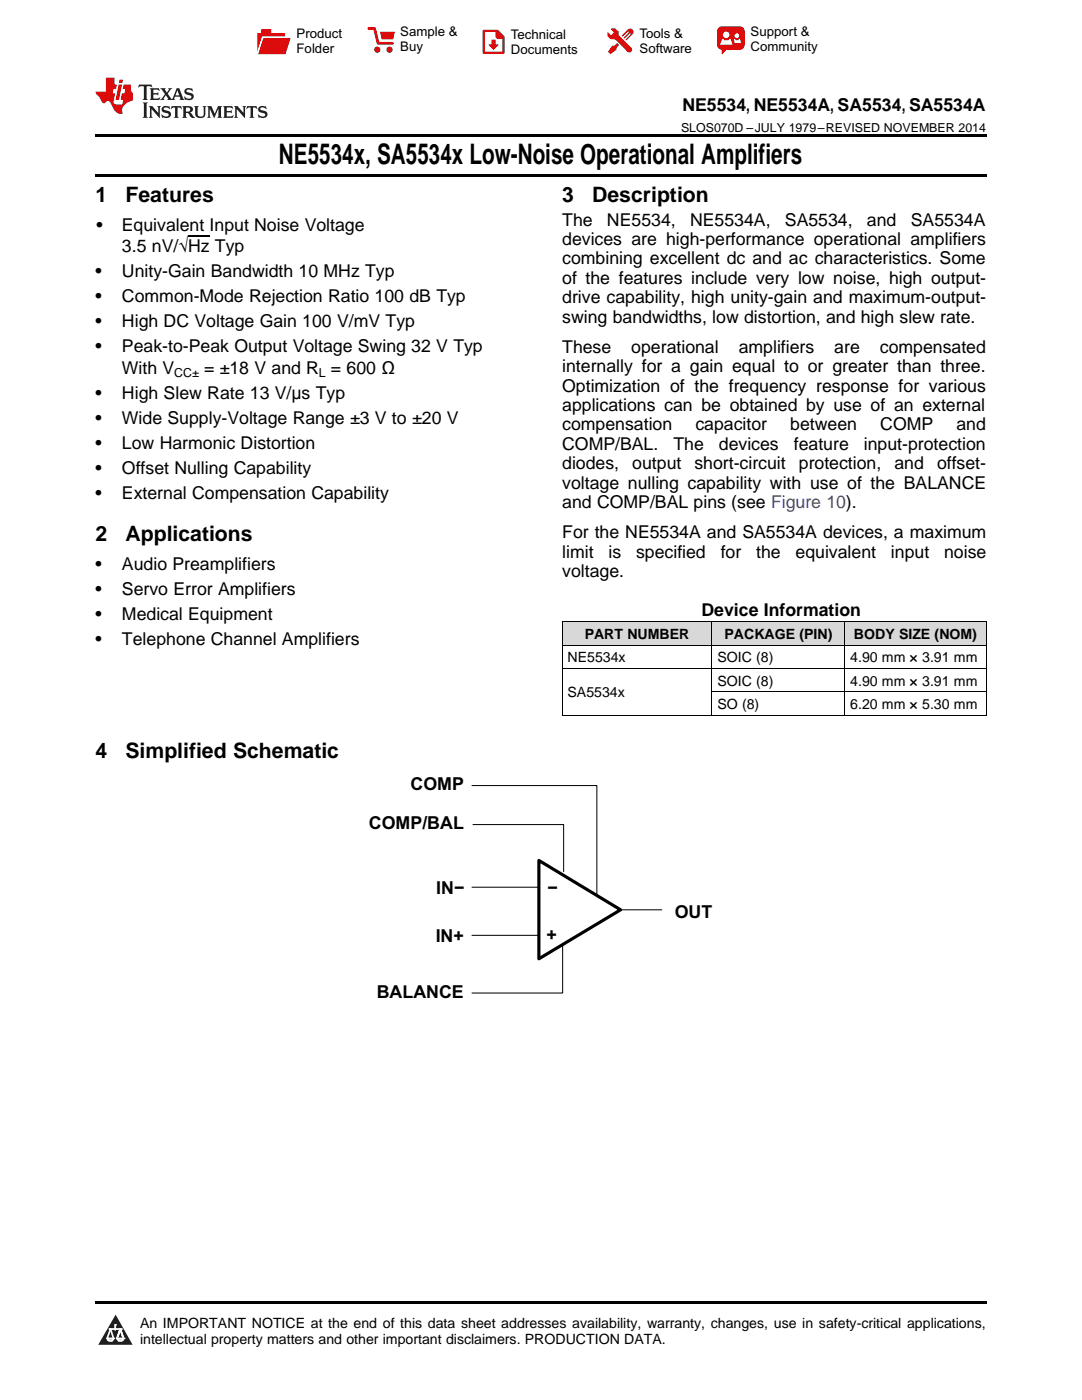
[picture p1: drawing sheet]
<svg xmlns="http://www.w3.org/2000/svg" width="216mm" height="279mm" viewBox="0 0 216 279" stroke-linecap="round" stroke-linejoin="round" font-family="sans-serif">
<defs><g id="words">
<text font-size="5.6" x="55.7" y="32.8">NE5534x, SA5534x Low-Noise Operational Amplifiers</text>
<g font-size="4.2">
<text x="19" y="40.4">1</text>
<text x="25" y="40.4">Features</text>
<text x="112.2" y="40.4">3</text>
<text x="118.2" y="40.4">Description</text>
<text x="19" y="108.1">2</text>
<text x="25" y="108.1">Applications</text>
<text x="19" y="151.2">4</text>
<text x="25" y="151.2">Simplified Schematic</text>
</g>
<g font-size="3.6">
<text x="81.9" y="157.7">COMP</text>
<text x="73.6" y="165.4">COMP/BAL</text>
<text x="87" y="178.4">IN−</text>
<text x="109.2" y="178.3">−</text>
<text x="134.6" y="183.3">OUT</text>
<text x="86.9" y="188">IN+</text>
<text x="109" y="187.7">+</text>
<text x="75.2" y="199.1">BALANCE</text>
</g>
<g font-size="3.5">
<text x="136.2" y="22.2">NE5534, NE5534A, SA5534, SA5534A</text>
<text x="19.2" y="46.1">•</text>
<text x="24.3" y="46.1">Equivalent Input Noise Voltage</text>
<text x="112.2" y="45">The</text>
<text x="121.1" y="45">NE5534,</text>
<text x="137.7" y="45">NE5534A,</text>
<text x="156.6" y="45">SA5534,</text>
<text x="173" y="45">and</text>
<text x="181.7" y="45">SA5534A</text>
<text x="24.3" y="50.3">3.5 nV/√Hz Typ</text>
<text x="112.2" y="48.9">devices are high-performance operational amplifiers</text>
<text x="112.2" y="52.8">combining excellent dc and ac characteristics. Some</text>
<text x="19" y="55.3">•</text>
<text x="24.3" y="55.3">Unity-Gain Bandwidth 10 MHz Typ</text>
<text x="112.2" y="56.7">of the features include very low noise, high output-</text>
<text x="19" y="60.3">•</text>
<text x="19" y="65.3">•</text>
<text x="24.3" y="60.3">Common-Mode Rejection Ratio 100 dB Typ</text>
<text x="24.3" y="65.3">High DC Voltage Gain 100 V/mV Typ</text>
<text x="112.2" y="60.5">drive capability, high unity-gain and maximum-output-</text>
<text x="112.2" y="64.4">swing bandwidths, low distortion, and high slew rate.</text>
<text x="19" y="70.3">•</text>
<text x="24.3" y="70.3">Peak-to-Peak Output Voltage Swing 32 V Typ</text>
<text x="112.2" y="70.4">These</text>
<text x="126" y="70.4">operational</text>
<text x="147.4" y="70.4">amplifiers</text>
<text x="166.5" y="70.4">are</text>
<text x="175.6" y="70.4">compensated</text>
<text x="24.3" y="74.6">With V</text>
<text x="40.7" y="74.6">= ±18 V and R = 600 Ω</text>
<text x="112.2" y="74.3">internally for a gain equal to or greater than three.</text>
<text x="19" y="79.6">•</text>
<text x="24.3" y="79.6">High Slew Rate 13 V/μs Typ</text>
<text x="112.2" y="78.1">Optimization of the frequency response for various</text>
<text x="112.2" y="82">applications can be obtained by use of an external</text>
<text x="19" y="84.6">•</text>
<text x="19" y="89.6">•</text>
<text x="24.3" y="84.6">Wide Supply-Voltage Range ±3 V to ±20 V</text>
<text x="24.3" y="89.6">Low Harmonic Distortion</text>
<text x="112.2" y="85.9">compensation</text>
<text x="112.2" y="89.8">COMP/BAL.</text>
<text x="134.4" y="89.8">The</text>
<text x="138.8" y="85.9">capacitor</text>
<text x="143.4" y="89.8">devices</text>
<text x="157.7" y="85.9">between</text>
<text x="158.4" y="89.8">feature</text>
<text x="172.4" y="89.8">input-protection</text>
<text x="175.6" y="85.9">COMP</text>
<text x="190.8" y="85.9">and</text>
<text x="19" y="94.6">•</text>
<text x="24.3" y="94.6">Offset Nulling Capability</text>
<text x="112.2" y="93.7">diodes,</text>
<text x="126.2" y="93.7">output</text>
<text x="138.6" y="93.7">short-circuit</text>
<text x="159.4" y="93.7">protection,</text>
<text x="178.5" y="93.7">and</text>
<text x="187" y="93.7">offset-</text>
<text x="19" y="99.6">•</text>
<text x="24.3" y="99.6">External Compensation Capability</text>
<text x="112.2" y="97.5">voltage nulling capability with use of the BALANCE</text>
<text x="112.2" y="101.4">and COMP/BAL pins (see Figure 10).</text>
<text x="112.2" y="107.4">For the NE5534A and SA5534A devices, a maximum</text>
<text x="19" y="113.8">•</text>
<text x="24.3" y="113.8">Audio Preamplifiers</text>
<text x="112.2" y="111.3">limit</text>
<text x="121.4" y="111.3">is</text>
<text x="126.9" y="111.3">specified</text>
<text x="143.8" y="111.3">for</text>
<text x="150.9" y="111.3">the</text>
<text x="158.7" y="111.3">equivalent</text>
<text x="177.8" y="111.3">input</text>
<text x="188.4" y="111.3">noise</text>
<text x="19" y="118.8">•</text>
<text x="24.3" y="118.8">Servo Error Amplifiers</text>
<text x="112.2" y="115.1">voltage.</text>
<text x="19" y="123.8">•</text>
<text x="24.3" y="123.8">Medical Equipment</text>
<text x="140" y="122.9">Device Information</text>
<text x="19" y="128.8">•</text>
<text x="24.3" y="128.8">Telephone Channel Amplifiers</text>
</g>
<g font-size="2.8">
<text x="116.7" y="127.5">PART NUMBER</text>
<text x="144.6" y="127.5">PACKAGE (PIN)</text>
<text x="170.4" y="127.5">BODY SIZE (NOM)</text>
<text x="113.2" y="132.2">NE5534x</text>
<text x="143.2" y="132.2">SOIC (8)</text>
<text x="143.2" y="136.8">SOIC (8)</text>
<text x="169.7" y="132.2">4.90 mm × 3.91 mm</text>
<text x="169.7" y="136.8">4.90 mm × 3.91 mm</text>
<text x="113.2" y="139.2">SA5534x</text>
<text x="143.2" y="141.5">SO (8)</text>
<text x="169.7" y="141.5">6.20 mm × 5.30 mm</text>
<text x="27.9" y="265">An IMPORTANT NOTICE at the end of this data sheet addresses availability, warranty, changes, use in safety-critical applications,</text>
<text x="27.9" y="268.2">intellectual property matters and other important disclaimers. PRODUCTION DATA.</text>
</g>
<g font-size="2.6">
<text x="59.2" y="7.6">Product</text>
<text x="59.2" y="10.6">Folder</text>
<text x="79.9" y="7.3">Sample &amp;</text>
<text x="79.9" y="10.2">Buy</text>
<text x="101.9" y="7.8">Technical</text>
<text x="101.9" y="10.8">Documents</text>
<text x="127.6" y="7.6">Tools &amp;</text>
<text x="127.6" y="10.6">Software</text>
<text x="149.8" y="7.2">Support &amp;</text>
<text x="149.8" y="10.2">Community</text>
</g>
<g font-size="2.5">
<text x="135.9" y="26.3">SLOS070D –JULY 1979–REVISED NOVEMBER 2014</text>
<text x="34.8" y="75.3">CC±</text>
<text x="63.6" y="75.3">L</text>
</g>
</g></defs>
<g fill="#d8d8d8">
<path d="M112.2 124.1h29.9v4.7h-29.9z"/>
<path d="M142.1 124.1h26.5v4.7h-26.5z"/>
<path d="M168.6 124.1h28.2v4.7h-28.2z"/>
</g>
<path d="M23.1 262.4l3.4 6h-6.9z" fill="#231f20"/>
<path d="M21.4 267.1h1.2l-.3 .5h-.3a.55 .55 0 0 1-.6-.5z" fill-rule="evenodd" fill="#fff"/>
<path d="M21.4 267.1h1.2l-.3 .5h-.3a.55 .55 0 0 1-.6-.5z" fill="none" stroke="#231f20" stroke-width=".34"/>
<path d="M21.4 267.1l1.2 .1-.3 .4h-.5z" fill="none" stroke="#fff" stroke-width=".34"/>
<path d="M23 265.3h.1" fill="none" stroke="#fff" stroke-width=".34"/>
<path d="M23 264.4v.9z" fill="#fff"/>
<path d="M23 264.4v.9z" fill="none" stroke="#fff" stroke-width=".34"/>
<circle cx="23" cy="264.4" r=".17" fill="#fff"/>
<path d="M21.9 265.2h.1" fill="none" stroke="#fff" stroke-width=".34"/>
<path d="M21.9 265.2h2.3z" fill="#fff"/>
<path d="M21.9 265.2h2.3z" fill="none" stroke="#fff" stroke-width=".34"/>
<circle cx="24.2" cy="265.2" r=".17" fill="#fff"/>
<path d="M23.3 267.1h.1" fill="none" stroke="#fff" stroke-width=".34"/>
<path d="M24 265.2l-.7 1.9z" fill="#fff"/>
<path d="M24 265.2l-.7 1.9z" fill="none" stroke="#fff" stroke-width=".34"/>
<path d="M24 265.2l.7 1.9z" fill="#fff"/>
<path d="M24 265.2l.7 1.9z" fill="none" stroke="#fff" stroke-width=".34"/>
<path d="M24.6 267.1h.1" fill="none" stroke="#fff" stroke-width=".34"/>
<circle cx="21.4" cy="267.1" r=".17" fill="#fff"/>
<path d="M22.1 265.2l-.7 1.9z" fill="#fff"/>
<path d="M22.1 265.2l-.7 1.9z" fill="none" stroke="#fff" stroke-width=".34"/>
<path d="M22.1 265.2l.5 1.9z" fill="#fff"/>
<path d="M22.1 265.2l.5 1.9z" fill="none" stroke="#fff" stroke-width=".34"/>
<circle cx="22.6" cy="267.1" r=".17" fill="#fff"/>
<path d="M23.4 267.1h1.3a.65 .65 0 0 1-.7 .5 .65 .65 0 0 1-.6-.5z" fill-rule="evenodd" fill="#fff"/>
<path d="M23.4 267.1h1.3a.65 .65 0 0 1-.7 .5 .65 .65 0 0 1-.6-.5z" fill="none" stroke="#231f20" stroke-width=".34"/>
<path d="M23.4 267.1h1.3l-.4 .5h-.6z" fill="none" stroke="#fff" stroke-width=".34"/>
<path d="M23.3 267.1h.1" fill="none" stroke="#fff" stroke-width=".34"/>
<circle cx="24.7" cy="267.1" r=".17" fill="#fff"/>
<path d="M19 259.7h177.8v.5h-177.8z" fill="#000"/>
<path d="M94.2 156.8h24.9v22.2M94.4 164.6h18.1v9.4" fill="none" stroke="#000" stroke-width=".2"/>
<path d="M107.5 171.7l16.3 9.9-16.3 9.8z" fill="#fff"/>
<path d="M107.5 171.7l16.3 9.9-16.3 9.8z" fill="none" stroke="#000" stroke-width=".63"/>
<g fill="none" stroke="#000" stroke-width=".2">
<path d="M112.2 133.4h84.6M112.2 128.7h84.6M112.2 124.1h84.6M112.2 124.1v18.7M142 124.1v18.7M142.1 138.1h54.7M168.5 124.1v18.7M196.8 124.1v18.7M112.2 142.7h84.6M94.2 177.1h13.2M94.2 186.7h13.2M112.3 188.8v9.4h-18.1"/>
<path d="M123.8 181.6h8.2"/>
</g>
<path d="M19 34.8h177.8v.5h-177.8zM19 26.8h177.8v.6h-177.8z" fill="#000"/>
<path d="M27.7 16.9l-.1 .6 .6-.3h.5v.2v2.2l-.2 .4h1l-.2-.4v-2.2v-.2h.5l.6 .3-.2-.6zM29.9 17.6l.2 .4v1.6l-.2 .4h1.9l.1-.6a1.09 1.09 0 0 1-1.3 .1v-.6h.6l.4 .2v-.7l-.2 .2h-.8v-.6l.2-.1a1.01 1.01 0 0 1 1 .3l-.1-.6zM32 17.6l.9 1.2-1 1.2h.9l-.2-.3 .5-.7 .5 .7-.3 .3h1.7l-.2-.3 .1-.4h1l.1 .4-.2 .3h1l-.3-.4-.7-2h-.5l-1 2.2-.8-1.1 .9-1.1h-.9l.2 .2-.4 .7-.4-.7 .2-.2zM35.4 18l.4 1h-.8zM37 17.7a.66 .66 0 0 0-.2 .8 .66 .66 0 0 0 .6 .4l.7 .2 .1 .2a.8 .8 0 0 1-.7 .4 .8 .8 0 0 1-.7-.5l.1 .8 .2-.2a.94 .94 0 0 0 1.1 .1 .94 .94 0 0 0 .4-.9 1.48 1.48 0 0 0-1.3-.6v-.4a1.1 1.1 0 0 1 1.2 .2l-.2-.6-.2 .1-.5-.1zM28.5 20.4l.2 .4v2.3l-.2 .4h1l-.2-.4v-2.3l.2-.4zM29.7 21.2l.2 .4v1.5l-.2 .4h.8l-.3-.4 .1-1.3 1.6 1.8v-2l.2-.4h-.7l.2 .2v1.1l-1.2-1.3zM32.5 21.3a.66 .66 0 0 0-.2 .8 .66 .66 0 0 0 .6 .4l.6 .2 .2 .2a.8 .8 0 0 1-.8 .4 .8 .8 0 0 1-.7-.5l.2 .7 .2-.1a.94 .94 0 0 0 1 .1 .94 .94 0 0 0 .5-1 1.47 1.47 0 0 0-1.3-.6l-.1-.3a1.1 1.1 0 0 1 1.3 .2l-.2-.6-.2 .1-.5-.2zM34.3 21.2l-.2 .6a.64 .64 0 0 1 .8-.3v1.6l-.2 .4h1l-.3-.4 .1-1.6a.66 .66 0 0 1 .8 .3l-.2-.6zM36.3 21.2l.3 .4v1.5l-.3 .4h1l-.2-.2v-.7h.5l.1 .1a.8 .8 0 0 0 1.2 .7l-1-1a.62 .62 0 0 0 .6-.5 .62 .62 0 0 0-.6-.7zM37.1 21.5h.1a.48 .48 0 0 1 .6 0 .48 .48 0 0 1 .1 .6l-.2 .1-.6 .1zM38.7 21.2l.2 .2a2.29 2.29 0 0 0 .4 2 1.05 1.05 0 0 0 1.7-.7v-1.3l.2-.2h-.8l.2 .4v1.1a.61 .61 0 0 1-.6 .6 .61 .61 0 0 1-.6-.6v-1.1l.3-.4zM41.3 21.2l.3 .4v1.5l-.3 .4h.8l-.2-.4v-1.4l.8 1.9 .9-1.9v1.4l-.2 .4h.9l-.2-.4v-1.5l.2-.4h-.8l-.7 1.5-.6-1.5zM44.5 21.2l.2 .4v1.5l-.2 .4h1.9l.2-.6a1.1 1.1 0 0 1-1.4 .2v-.7h.6l.4 .2v-.6l-.2 .1-.8 .1v-.6l.2-.1a1.02 1.02 0 0 1 1.1 .2l-.2-.5zM46.7 21.2l.2 .4v1.5l-.2 .4h.8l-.3-.4 .1-1.3 1.6 1.8v-2l.2-.4h-.7l.2 .2v1.1l-1.2-1.3zM49.3 21.2l-.1 .6a.64 .64 0 0 1 .8-.3v1.6l-.3 .4h1l-.2-.4v-1.6a.66 .66 0 0 1 .8 .3l-.1-.6zM51.7 21.3a.66 .66 0 0 0-.2 .7 .66 .66 0 0 0 .7 .5l.6 .2 .1 .2a.8 .8 0 0 1-.7 .4 .8 .8 0 0 1-.7-.5l.1 .7 .2-.1a.94 .94 0 0 0 1.1 .1 .94 .94 0 0 0 .4-1 1.48 1.48 0 0 0-1.2-.6l-.1-.3a1.1 1.1 0 0 1 1.2 .2l-.2-.6-.1 .1-.6-.2z" fill="#231f20"/>
<path d="M21.1 15.5v2.8h-2v.4l.9 .9a.96 .96 0 0 0 1 1 .59 .59 0 0 1 .5-.4 .59 .59 0 0 1 .5 .3l.4 .8a1.61 1.61 0 0 0 2.1 1.3 1.63 1.63 0 0 1 1.1-2.2l.9-.3v-1.5a1.6 1.6 0 0 1-.4-1.7h-1.4l-.2 .9h.5l-.2 .8h-.5l-.2 1v.3h.5l-.2 .9h-.7a.74 .74 0 0 1-1-.6l.3-1.6h-.5l.2-.8h.5l.1-.9h-.4v-1.4zM23.7 16.9l-.7 3h.8l.6-3zM23.8 15.9l-.1 .7h.7l.2-.7z" fill="#ee1d23"/>
<g fill="#d60000">
<path d="M52.1 5.8h2v.8h2.8v4.2h-5.5v-4.2h.7z" fill-rule="evenodd"/>
<path d="M52.4 7.5h5.6l-1 3.3h-5.6z" fill-rule="evenodd"/>
</g>
<path d="M52.4 7.4h5.7l-.1 .1h-5.5l-1.1 3.3z" fill-rule="evenodd" fill="#fff"/>
<path d="M52.4 7.4h5.7l-.1 .1h-5.5l-1.1 3.3z" fill="none" stroke="#fff" stroke-width=".2"/>
<path d="M73.6 5.7h1.1l.7 2.9h2.9" fill="none" stroke="#d60000" stroke-width=".55"/>
<g fill="#d60000">
<path d="M75.8 6.3h3l-.4 1.6h-2.2z" fill-rule="evenodd"/>
<circle cx="75.3" cy="9.9" r=".62"/>
<circle cx="77.7" cy="9.9" r=".62"/>
</g>
<path d="M96.5 6.2h2.7l1.3 1.2v3.1h-4z" fill="none" stroke="#d60000" stroke-width=".44"/>
<g fill="#d60000">
<path d="M98.1 7.9h.8v1h.5l-.9 1.1-1-1v-.1h.6z" fill-rule="evenodd"/>
<path d="M98.9 6.2h.3l1.3 1.2v.4h-1.3l-.3-.4z" fill-rule="evenodd"/>
<path d="M121.9 5.7h.8l.7 .6 .1 .7 2.5 2.5-.8 .8-2.3-2.3-1.1-.2-.6-.6v-.8l.7 .6 .5-.4v-.2l-.5-.5z" fill-rule="evenodd"/>
<path d="M122.2 9.1h.4l.5-.5 .4 .4-.5 .5v.4l-1.2 .9-.5-.5z" fill-rule="evenodd"/>
<path d="M125.3 5.9a.67 .67 0 0 1 .9 0 .67 .67 0 0 1 0 .9z" fill-rule="evenodd"/>
<path d="M125.3 5.9l.9 .9-1.2 1.2h-.2v-.2l1-.9v-.2h-.2l-.9 1h-.2v-.2l.9-1 .1-.2h-.3l-.9 1h-.2v-.2z" fill-rule="evenodd"/>
<circle cx="125.6" cy="9.9" r=".54"/>
</g>
<path d="M123.3 6.3v.7" fill="none" stroke="#d60000" stroke-width=".2"/>
<g fill="#d60000">
<path d="M143.4 5.5l.6-.2h3.6a.95 .95 0 0 1 1 .9v2.8a.95 .95 0 0 1-1 .9h-3.6a.95 .95 0 0 1-.9-.9v-2.8z" fill-rule="evenodd"/>
<path d="M144 9.9h.9l-.7 .9h-.2z" fill-rule="evenodd"/>
</g>
<g fill="#fff">
<path d="M146.6 8.6h1.3z"/>
<path d="M144.1 7.8h.3l.1 .2h.8l.2-.2h.3l.4 1.1h-2.5z" fill-rule="evenodd"/>
<path d="M146.4 7.8h.3l.1 .2h.5l.2-.2h.2l.2 .8h-1.3z" fill-rule="evenodd"/>
<circle cx="144.9" cy="6.9" r=".65"/>
<circle cx="147" cy="7.1" r=".48"/>
</g>
<path d="M37.5 47.2h4.3" fill="none" stroke="#000" stroke-width=".25"/>
<use href="#words"/>
</svg>
